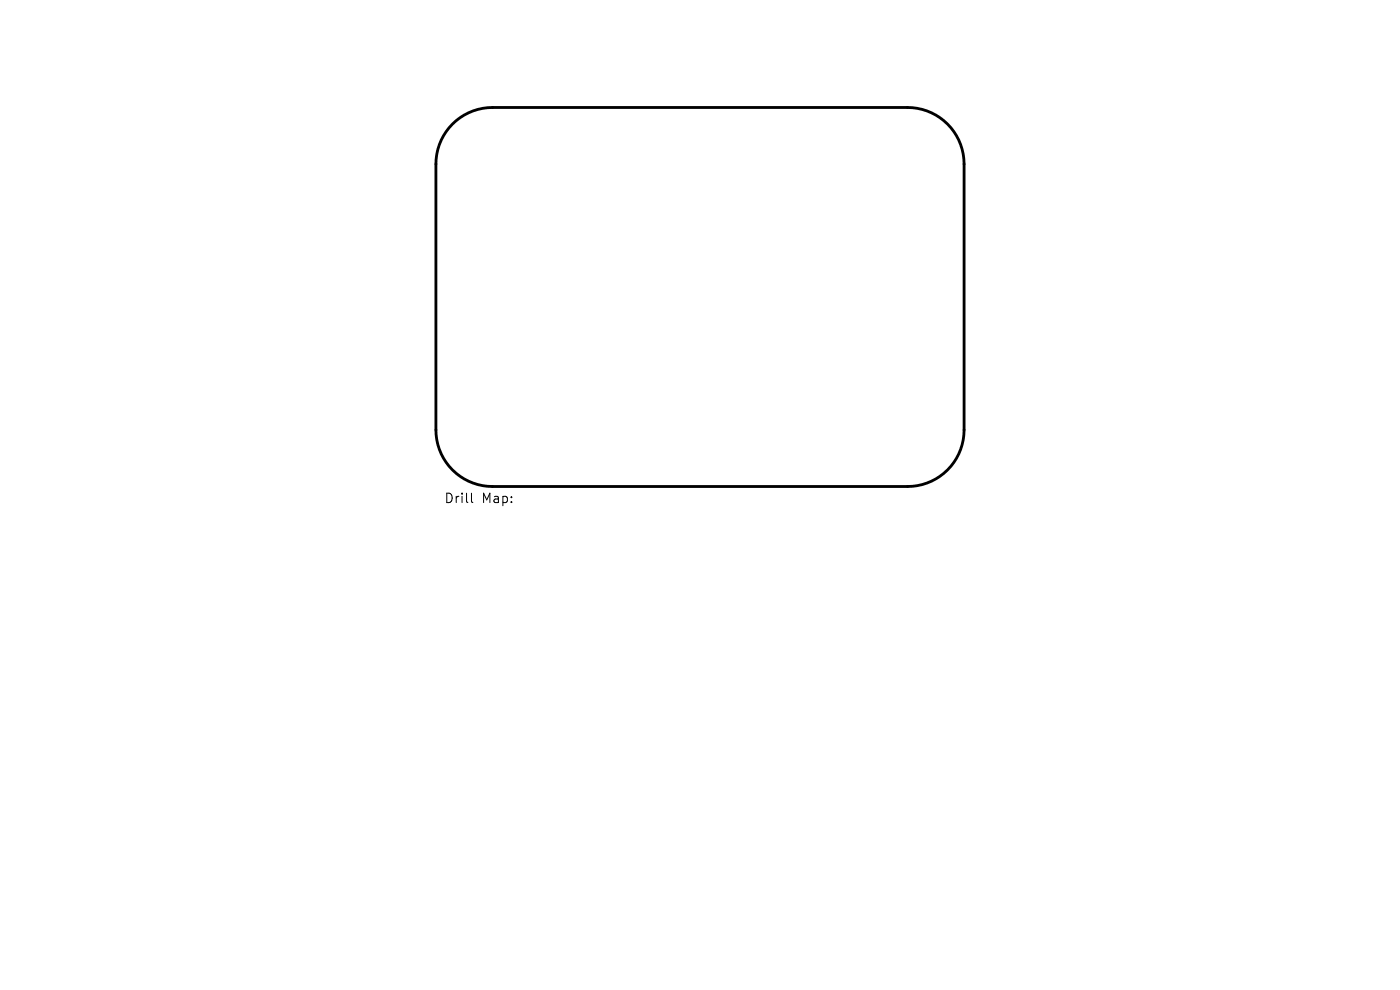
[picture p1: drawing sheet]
<svg xmlns="http://www.w3.org/2000/svg" width="297mm" height="210mm" viewBox="0 0 297 210" stroke-linecap="round" stroke-linejoin="round" font-family="sans-serif">
<defs><g id="words">
<g font-size="2.8">
<text x="94.2" y="107">Drill</text>
<text x="102.2" y="107">Map:</text>
</g>
</g></defs>
<path d="M96 26.3a12 12 0 0 1 8.5-3.5h88a12 12 0 0 1 12 12v56.4a12 12 0 0 1-12 12h-88a12 12 0 0 1-12-12v-56.4a12 12 0 0 1 3.5-8.5z" fill="none" stroke="#000" stroke-width=".6"/>
<path d="M100 104.6v1.7l.3 .3" fill="none" stroke="#000" stroke-width=".21"/>
<use href="#words"/>
</svg>
